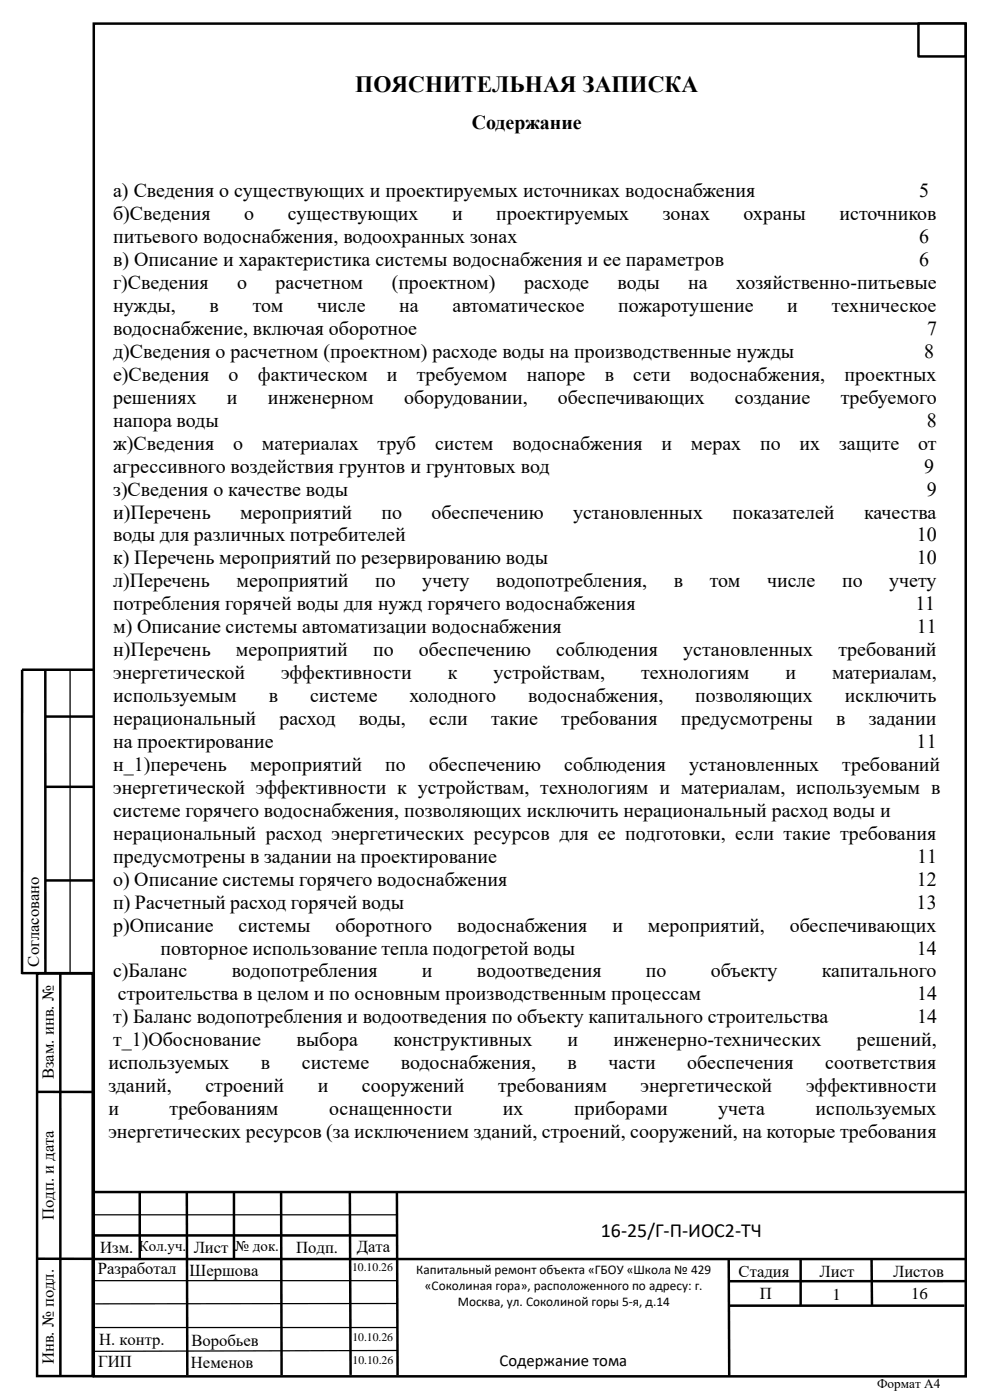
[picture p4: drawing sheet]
<svg xmlns="http://www.w3.org/2000/svg" width="210mm" height="297mm" viewBox="0 0 210 297" stroke-linecap="round" stroke-linejoin="round" font-family="sans-serif">
<defs><g id="words">
<text font-size="4.9" x="75.4" y="19.4">ПОЯСНИТЕЛЬНАЯ ЗАПИСКА</text>
<g font-size="4.2">
<text x="100.1" y="27.3">Содержание</text>
<text x="24" y="41.8">а) Сведения о существующих и проектируемых источниках водоснабжения</text>
<text x="195" y="41.8">5</text>
<text x="24" y="46.7">б)Сведения</text>
<text x="51.8" y="46.7">о</text>
<text x="61.1" y="46.7">существующих</text>
<text x="95.9" y="46.7">и</text>
<text x="105.3" y="46.7">проектируемых</text>
<text x="140.6" y="46.7">зонах</text>
<text x="157.8" y="46.7">охраны</text>
<text x="178.1" y="46.7">источников</text>
<text x="24" y="51.6">питьевого водоснабжения, водоохранных зонах</text>
<text x="195" y="51.6">6</text>
<text x="24" y="56.5">в) Описание и характеристика системы водоснабжения и ее параметров</text>
<text x="195" y="56.5">6</text>
<text x="24" y="61.3">г)Сведения</text>
<text x="50.3" y="61.3">о</text>
<text x="58.5" y="61.3">расчетном</text>
<text x="83.1" y="61.3">(проектном)</text>
<text x="111.2" y="61.3">расходе</text>
<text x="131" y="61.3">воды</text>
<text x="146" y="61.3">на</text>
<text x="156.2" y="61.3">хозяйственно-питьевые</text>
<text x="24" y="66.2">нужды,</text>
<text x="24" y="71.1">водоснабжение, включая оборотное</text>
<text x="44.5" y="66.2">в</text>
<text x="53.6" y="66.2">том</text>
<text x="67.3" y="66.2">числе</text>
<text x="84.7" y="66.2">на</text>
<text x="96" y="66.2">автоматическое</text>
<text x="131.2" y="66.2">пожаротушение</text>
<text x="167" y="66.2">и</text>
<text x="176.4" y="66.2">техническое</text>
<text x="196.7" y="71.1">7</text>
<text x="24" y="75.9">д)Сведения о расчетном (проектном) расходе воды на производственные нужды</text>
<text x="196.1" y="75.9">8</text>
<text x="24" y="80.8">е)Сведения</text>
<text x="48.5" y="80.8">о</text>
<text x="54.7" y="80.8">фактическом</text>
<text x="82.1" y="80.8">и</text>
<text x="88.4" y="80.8">требуемом</text>
<text x="111.7" y="80.8">напоре</text>
<text x="128.3" y="80.8">в</text>
<text x="134.4" y="80.8">сети</text>
<text x="146.4" y="80.8">водоснабжения,</text>
<text x="179.2" y="80.8">проектных</text>
<text x="24" y="85.7">решениях</text>
<text x="48.1" y="85.7">и</text>
<text x="56.8" y="85.7">инженерном</text>
<text x="85.7" y="85.7">оборудовании,</text>
<text x="118.4" y="85.7">обеспечивающих</text>
<text x="155.9" y="85.7">создание</text>
<text x="178.4" y="85.7">требуемого</text>
<text x="24" y="90.5">напора воды</text>
<text x="24" y="95.4">ж)Сведения</text>
<text x="49.5" y="95.4">о</text>
<text x="55.6" y="95.4">материалах</text>
<text x="80.1" y="95.4">труб</text>
<text x="92.3" y="95.4">систем</text>
<text x="108.7" y="95.4">водоснабжения</text>
<text x="140.3" y="95.4">и</text>
<text x="146.6" y="95.4">мерах</text>
<text x="161.3" y="95.4">по</text>
<text x="169.6" y="95.4">их</text>
<text x="178" y="95.4">защите</text>
<text x="194.8" y="95.4">от</text>
<text x="196.6" y="90.5">8</text>
<text x="24" y="100.3">агрессивного воздействия грунтов и грунтовых вод</text>
<text x="196.1" y="100.3">9</text>
<text x="24" y="105.1">з)Сведения о качестве воды</text>
<text x="196.6" y="105.1">9</text>
<text x="24" y="110">и)Перечень</text>
<text x="50.9" y="110">мероприятий</text>
<text x="80.9" y="110">по</text>
<text x="91.6" y="110">обеспечению</text>
<text x="121.6" y="110">установленных</text>
<text x="155.4" y="110">показателей</text>
<text x="183.3" y="110">качества</text>
<text x="24" y="114.9">воды для различных потребителей</text>
<text x="24" y="119.7">к) Перечень мероприятий по резервированию воды</text>
<text x="194.5" y="114.9">10</text>
<text x="194.5" y="119.7">10</text>
<text x="24" y="124.6">л)Перечень</text>
<text x="50.2" y="124.6">мероприятий</text>
<text x="79.6" y="124.6">по</text>
<text x="89.6" y="124.6">учету</text>
<text x="105.3" y="124.6">водопотребления,</text>
<text x="143" y="124.6">в</text>
<text x="150.6" y="124.6">том</text>
<text x="162.7" y="124.6">числе</text>
<text x="178.7" y="124.6">по</text>
<text x="188.6" y="124.6">учету</text>
<text x="24" y="129.5">потребления горячей воды для нужд горячего водоснабжения</text>
<text x="194.2" y="129.5">11</text>
<text x="24" y="134.4">м) Описание системы автоматизации водоснабжения</text>
<text x="194.5" y="134.4">11</text>
<text x="24" y="139.2">н)Перечень</text>
<text x="50.1" y="139.2">мероприятий</text>
<text x="79.2" y="139.2">по</text>
<text x="88.9" y="139.2">обеспечению</text>
<text x="118" y="139.2">соблюдения</text>
<text x="145" y="139.2">установленных</text>
<text x="177.9" y="139.2">требований</text>
<text x="24" y="144.1">энергетической</text>
<text x="24" y="149">используемым</text>
<text x="57" y="149">в</text>
<text x="59.6" y="144.1">эффективности</text>
<text x="65.8" y="149">системе</text>
<text x="86.9" y="149">холодного</text>
<text x="95" y="144.1">к</text>
<text x="104.7" y="144.1">устройствам,</text>
<text x="112.1" y="149">водоснабжения,</text>
<text x="136" y="144.1">технологиям</text>
<text x="147.5" y="149">позволяющих</text>
<text x="166.6" y="144.1">и</text>
<text x="176.5" y="144.1">материалам,</text>
<text x="179.2" y="149">исключить</text>
<text x="24" y="153.8">нерациональный</text>
<text x="59.3" y="153.8">расход</text>
<text x="76.1" y="153.8">воды,</text>
<text x="91" y="153.8">если</text>
<text x="104.2" y="153.8">такие</text>
<text x="119.1" y="153.8">требования</text>
<text x="144.4" y="153.8">предусмотрены</text>
<text x="177.4" y="153.8">в</text>
<text x="184.3" y="153.8">задании</text>
<text x="24" y="158.7">на проектирование</text>
<text x="194.5" y="158.7">11</text>
<text x="24" y="163.6">н_1)перечень</text>
<text x="53.1" y="163.6">мероприятий</text>
<text x="81.7" y="163.6">по</text>
<text x="91" y="163.6">обеспечению</text>
<text x="119.7" y="163.6">соблюдения</text>
<text x="146.2" y="163.6">установленных</text>
<text x="178.7" y="163.6">требований</text>
<text x="24" y="168.4">энергетической эффективности к устройствам, технологиям и материалам, используемым в</text>
<text x="24" y="173.3">системе горячего водоснабжения, позволяющих исключить нерациональный расход воды и</text>
<text x="24" y="178.2">нерациональный расход энергетических ресурсов для ее подготовки, если такие требования</text>
<text x="24" y="183">предусмотрены в задании на проектирование</text>
<text x="194.6" y="183">11</text>
<text x="24" y="187.9">о) Описание системы горячего водоснабжения</text>
<text x="194.5" y="187.9">12</text>
<text x="24" y="192.8">п) Расчетный расход горячей воды</text>
<text x="24" y="197.6">р)Описание</text>
<text x="50.6" y="197.6">системы</text>
<text x="71.2" y="197.6">оборотного</text>
<text x="97" y="197.6">водоснабжения</text>
<text x="129.9" y="197.6">и</text>
<text x="137.5" y="197.6">мероприятий,</text>
<text x="167.6" y="197.6">обеспечивающих</text>
<text x="194.5" y="192.8">13</text>
<text x="34.1" y="202.5">повторное использование тепла подогретой воды</text>
<text x="194.5" y="202.5">14</text>
<text x="24" y="207.4">с)Баланс</text>
<text x="49.2" y="207.4">водопотребления</text>
<text x="89.5" y="207.4">и</text>
<text x="101.2" y="207.4">водоотведения</text>
<text x="137" y="207.4">по</text>
<text x="150.8" y="207.4">объекту</text>
<text x="174.3" y="207.4">капитального</text>
<text x="25" y="212.3">строительства в целом и по основным производственным процессам</text>
<text x="194.6" y="212.3">14</text>
<text x="24" y="217.1">т) Баланс водопотребления и водоотведения по объекту капитального строительства</text>
<text x="24" y="222">т_1)Обоснование</text>
<text x="62.9" y="222">выбора</text>
<text x="83.5" y="222">конструктивных</text>
<text x="120.4" y="222">и</text>
<text x="130.2" y="222">инженерно-технических</text>
<text x="181.8" y="222">решений,</text>
<text x="194.6" y="217.1">14</text>
<text x="23" y="226.9">используемых</text>
<text x="55.3" y="226.9">в</text>
<text x="64" y="226.9">системе</text>
<text x="85" y="226.9">водоснабжения,</text>
<text x="120.4" y="226.9">в</text>
<text x="129.1" y="226.9">части</text>
<text x="145.8" y="226.9">обеспечения</text>
<text x="175.1" y="226.9">соответствия</text>
<text x="23" y="231.7">зданий,</text>
<text x="43.6" y="231.7">строений</text>
<text x="67.4" y="231.7">и</text>
<text x="76.8" y="231.7">сооружений</text>
<text x="105.7" y="231.7">требованиям</text>
<text x="135.9" y="231.7">энергетической</text>
<text x="171" y="231.7">эффективности</text>
<text x="23" y="236.6">и</text>
<text x="36" y="236.6">требованиям</text>
<text x="69.8" y="236.6">оснащенности</text>
<text x="106.7" y="236.6">их</text>
<text x="121.8" y="236.6">приборами</text>
<text x="152.4" y="236.6">учета</text>
<text x="173" y="236.6">используемых</text>
<text x="23" y="241.5">энергетических ресурсов (за исключением зданий, строений, сооружений, на которые требования</text>
<text x="127.5" y="262.4">16-25/Г-П-ИОС2-ТЧ</text>
</g>
<g font-size="3.5">
<text x="8.3" y="205.1" transform="rotate(-90 8.3 205.1)">Согласовано</text>
<text x="11.5" y="229" transform="rotate(-90 11.5 229)">Взам. инв. №</text>
<text x="11.5" y="258.8" transform="rotate(-90 11.5 258.8)">Подп. и дата</text>
<text x="21.3" y="265.7">Изм. Кол.уч. Лист</text>
<text x="62.9" y="265.7">Подп.</text>
<text x="75.7" y="265.7">Дата</text>
<text x="20.8" y="270.4">Разработал</text>
<text x="40.2" y="270.7">Шершова</text>
<text x="156.7" y="270.9">Стадия</text>
<text x="161.2" y="275.6">П</text>
<text x="173.9" y="270.9">Лист</text>
<text x="176.6" y="275.8">1</text>
<text x="189.5" y="270.9">Листов</text>
<text x="193.3" y="275.6">16</text>
<text x="21" y="285.3">Н. контр.</text>
<text x="40.6" y="285.6">Воробьев</text>
<text x="11.5" y="289.5" transform="rotate(-90 11.5 289.5)">Инв. № подл.</text>
<text x="20.8" y="290.1">ГИП</text>
<text x="40.5" y="290.2">Неменов</text>
<text x="106" y="289.8">Содержание тома</text>
</g>
<text font-size="3.2" x="49.8" y="265.4">№ док.</text>
<g font-size="2.8">
<text x="88.3" y="270.3">Капитальный ремонт объекта «ГБОУ «Школа № 429</text>
<text x="90.1" y="273.7">«Соколиная гора», расположенного по адресу: г.</text>
<text x="97.1" y="277.1">Москва, ул. Соколиной горы 5-я, д.14</text>
<text x="186.1" y="294.6">Формат А4</text>
</g>
<g font-size="2.5">
<text x="74.7" y="269.7">10.10.26</text>
<text x="74.8" y="284.4">10.10.26</text>
<text x="74.8" y="289.3">10.10.26</text>
</g>
</g></defs>
<g fill="none" stroke="#000" stroke-width=".53">
<path d="M19.9 5h185v287h-185zM9.6 142.1v64.5M9.6 152h10.3M19.9 142.1h-15.2v64.5M9.6 166.9h10.3M9.6 186.8h10.3M4.6 206.5h15.2M7.9 206.5h11.8v85.5h-11.8zM12.8 206.5v85.4M7.9 231.7h11.8M19.8 236.7v55M20 252.9h185"/>
<path d="M29.7 253v14.1M39.6 253l.1 38.7M49.6 252.9v14.2M59.6 253l.1 38.7M74.2 252.8l.2 38.9M84.2 253l.1 38.7M7.9 267.1h11.8M19.8 267.1h185M19.8 262.1h64.6M154.6 267.3l.1 24.7M154.6 277h50M169.9 267v10.1"/>
<path d="M184.9 267l.1 10.1M204.8 271.8h-50.2"/>
</g>
<path d="M14.9 142.1v64.5M19.7 257.7h64.5M19.9 252.9h65M19.8 271.7h64.4M84.3 276.6h-64.1M19.9 281.7h64.5M84.4 286.5l-64.6 .2" fill="none" stroke="#000" stroke-width=".26"/>
<path d="M194.9 5h9.9v7h-9.9z" fill-rule="evenodd" fill="#fff"/>
<path d="M194.9 5h9.9v7h-9.9z" fill="none" stroke="#000" stroke-width=".53"/>
<use href="#words"/>
</svg>
